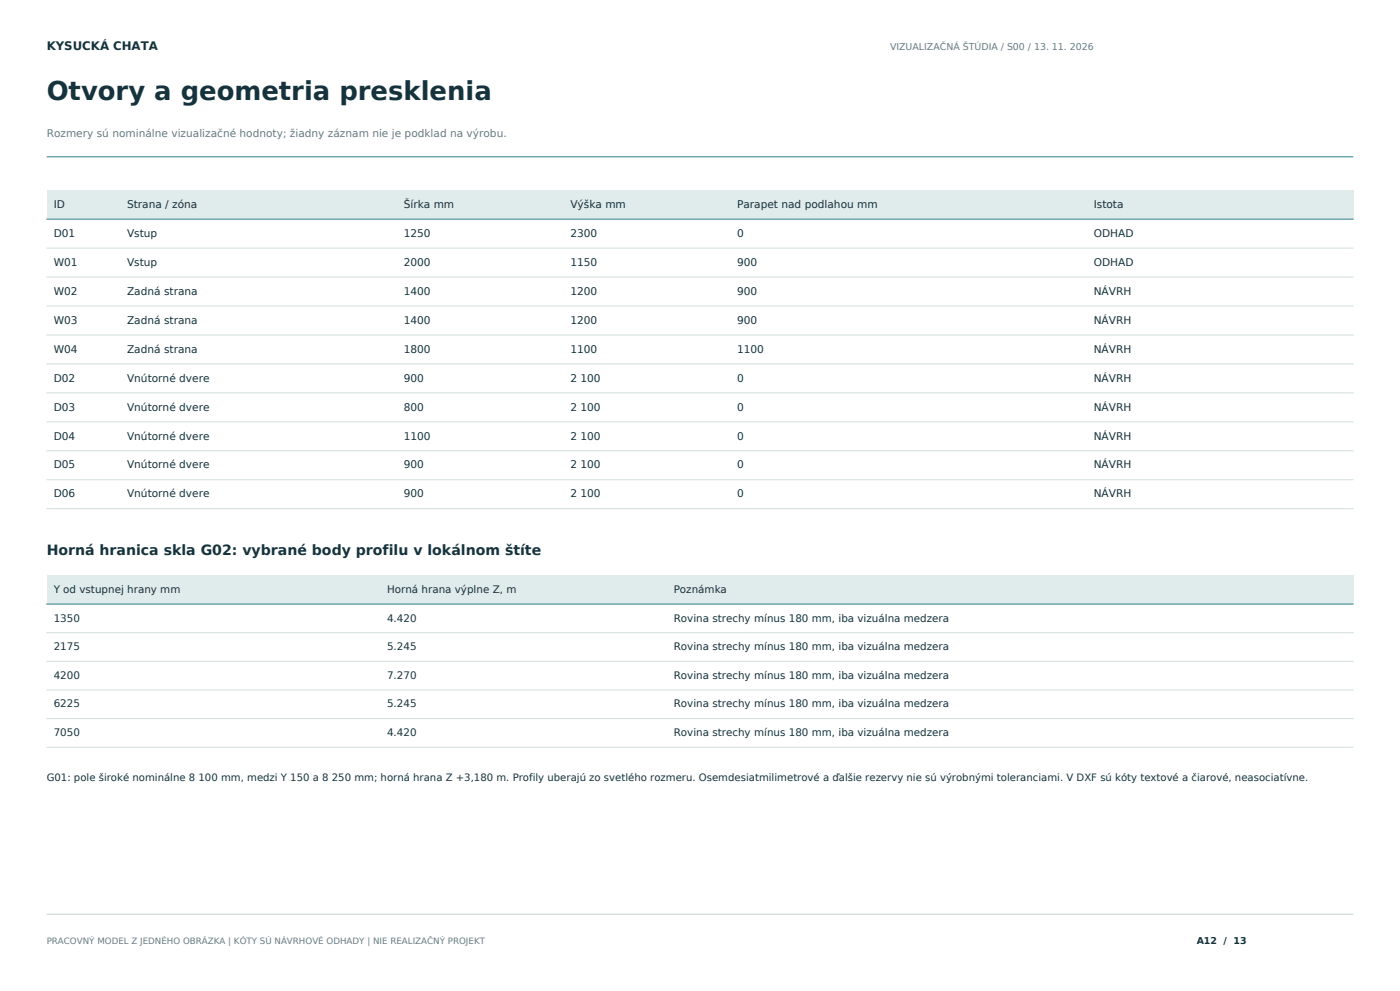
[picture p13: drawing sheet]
<svg xmlns="http://www.w3.org/2000/svg" width="420mm" height="297mm" viewBox="0 0 420 297" stroke-linecap="round" stroke-linejoin="round" font-family="sans-serif">
<defs><g id="words">
<text font-size="7.8" fill="#16333d" x="14" y="30">Otvory a geometria presklenia</text>
<text font-size="4.2" fill="#16333d" x="14" y="166.5">Horná hranica skla G02: vybrané body profilu v lokálnom štíte</text>
<text font-size="3.5" fill="#16333d" x="14" y="15">KYSUCKÁ CHATA</text>
<text font-size="3.2" fill="#667b83" x="14" y="41">Rozmery sú nominálne vizualizačné hodnoty; žiadny záznam nie je podklad na výrobu.</text>
<g font-size="3.2" fill="#16333d">
<text x="16.1" y="62.3">ID</text>
<text x="38.1" y="62.3">Strana / zóna</text>
<text x="121.1" y="62.3">Šírka mm</text>
<text x="171.1" y="62.3">Výška mm</text>
<text x="221.1" y="62.3">Parapet nad podlahou mm</text>
<text x="328.1" y="62.3">Istota</text>
<text x="16.1" y="71">D01</text>
<text x="38.1" y="71">Vstup</text>
<text x="121.1" y="71">1250</text>
<text x="171.1" y="71">2300</text>
<text x="221.1" y="71">0</text>
<text x="328.1" y="71">ODHAD</text>
<text x="16.1" y="79.6">W01</text>
<text x="38.1" y="79.6">Vstup</text>
<text x="121.1" y="79.6">2000</text>
<text x="171.1" y="79.6">1150</text>
<text x="221.1" y="79.6">900</text>
<text x="328.1" y="79.6">ODHAD</text>
<text x="16.1" y="88.3">W02</text>
<text x="38.1" y="88.3">Zadná strana</text>
<text x="121.1" y="88.3">1400</text>
<text x="171.1" y="88.3">1200</text>
<text x="221.1" y="88.3">900</text>
<text x="328.1" y="88.3">NÁVRH</text>
<text x="16.1" y="97">W03</text>
<text x="38.1" y="97">Zadná strana</text>
<text x="121.1" y="97">1400</text>
<text x="171.1" y="97">1200</text>
<text x="221.1" y="97">900</text>
<text x="328.1" y="97">NÁVRH</text>
<text x="16.1" y="105.7">W04</text>
<text x="38.1" y="105.7">Zadná strana</text>
<text x="121.1" y="105.7">1800</text>
<text x="171.1" y="105.7">1100</text>
<text x="221.1" y="105.7">1100</text>
<text x="328.1" y="105.7">NÁVRH</text>
<text x="16.1" y="114.4">D02</text>
<text x="38.1" y="114.4">Vnútorné dvere</text>
<text x="121.1" y="114.4">900</text>
<text x="171.1" y="114.4">2 100</text>
<text x="221.1" y="114.4">0</text>
<text x="328.1" y="114.4">NÁVRH</text>
<text x="16.1" y="123">D03</text>
<text x="38.1" y="123">Vnútorné dvere</text>
<text x="121.1" y="123">800</text>
<text x="171.1" y="123">2 100</text>
<text x="221.1" y="123">0</text>
<text x="328.1" y="123">NÁVRH</text>
<text x="16.1" y="131.7">D04</text>
<text x="38.1" y="131.7">Vnútorné dvere</text>
<text x="121.1" y="131.7">1100</text>
<text x="171.1" y="131.7">2 100</text>
<text x="221.1" y="131.7">0</text>
<text x="328.1" y="131.7">NÁVRH</text>
<text x="16.1" y="140.4">D05</text>
<text x="38.1" y="140.4">Vnútorné dvere</text>
<text x="121.1" y="140.4">900</text>
<text x="171.1" y="140.4">2 100</text>
<text x="221.1" y="140.4">0</text>
<text x="328.1" y="140.4">NÁVRH</text>
<text x="16.1" y="149.1">D06</text>
<text x="38.1" y="149.1">Vnútorné dvere</text>
<text x="121.1" y="149.1">900</text>
<text x="171.1" y="149.1">2 100</text>
<text x="221.1" y="149.1">0</text>
<text x="328.1" y="149.1">NÁVRH</text>
</g>
<g font-size="3.1" fill="#16333d">
<text x="16.1" y="177.7">Y od vstupnej hrany mm</text>
<text x="116.1" y="177.7">Horná hrana výplne Z, m</text>
<text x="202.1" y="177.7">Poznámka</text>
<text x="16.1" y="186.3">1350</text>
<text x="116.1" y="186.3">4.420</text>
<text x="202.1" y="186.3">Rovina strechy mínus 180 mm, iba vizuálna medzera</text>
<text x="16.1" y="194.8">2175</text>
<text x="116.1" y="194.8">5.245</text>
<text x="202.1" y="194.8">Rovina strechy mínus 180 mm, iba vizuálna medzera</text>
<text x="16.1" y="203.4">4200</text>
<text x="116.1" y="203.4">7.270</text>
<text x="202.1" y="203.4">Rovina strechy mínus 180 mm, iba vizuálna medzera</text>
<text x="16.1" y="212">6225</text>
<text x="116.1" y="212">5.245</text>
<text x="202.1" y="212">Rovina strechy mínus 180 mm, iba vizuálna medzera</text>
<text x="16.1" y="220.6">7050</text>
<text x="116.1" y="220.6">4.420</text>
<text x="202.1" y="220.6">Rovina strechy mínus 180 mm, iba vizuálna medzera</text>
</g>
<text font-size="3" fill="#16333d" x="14" y="234">G01: pole široké nominálne 8 100 mm, medzi Y 150 a 8 250 mm; horná hrana Z +3,180 m. Profily uberajú zo svetlého rozmeru. Osemdesiatmilimetrové a ďalšie rezervy nie sú výrobnými toleranciami. V DXF sú kóty textové a čiarové, neasociatívne.</text>
<text font-size="2.8" fill="#667b83" x="267" y="15">VIZUALIZAČNÁ ŠTÚDIA / S00 / 13. 11. 2026</text>
<text font-size="2.8" fill="#16333d" x="359" y="283">A12 / 13</text>
<text font-size="2.6" fill="#667b83" x="14" y="283">PRACOVNÝ MODEL Z JEDNÉHO OBRÁZKA | KÓTY SÚ NÁVRHOVÉ ODHADY | NIE REALIZAČNÝ PROJEKT</text>
</g></defs>
<path d="M14 47h392" fill="none" stroke="#287e86" stroke-width=".3"/>
<path d="M14 274h392" fill="none" stroke="#c1d1d2" stroke-width=".3"/>
<path d="M14 57h392v8.7h-392z" fill-rule="evenodd" fill="#dfeceb"/>
<path d="M14 65.7h392" fill="none" stroke="#287e86" stroke-width=".3"/>
<path d="M14 74.4h392M14 83h392M14 91.7h392M14 100.4h392M14 109.1h392M14 117.7h392M14 126.4h392M14 135.1h392M14 143.8h392M14 152.5h392" fill="none" stroke="#d1dedd" stroke-width=".3"/>
<path d="M14 172.5h392v8.5h-392z" fill-rule="evenodd" fill="#dfeceb"/>
<path d="M14 181h392" fill="none" stroke="#287e86" stroke-width=".3"/>
<path d="M14 189.6h392M14 198.2h392M14 206.8h392M14 215.4h392M14 223.9h392" fill="none" stroke="#d1dedd" stroke-width=".3"/>
<use href="#words"/>
</svg>
